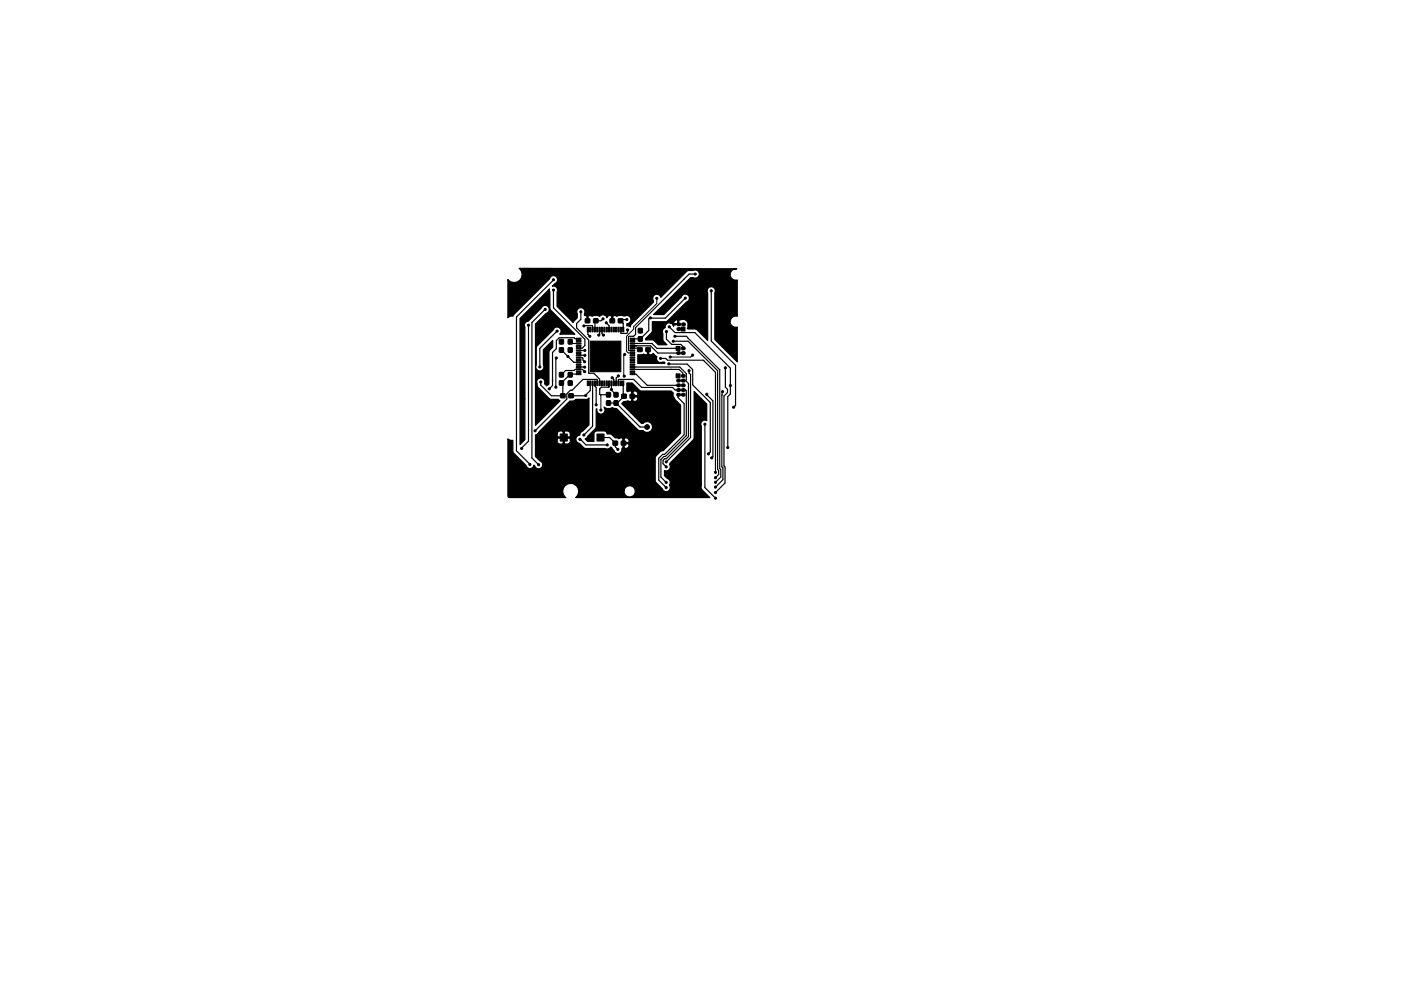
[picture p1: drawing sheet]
<svg xmlns="http://www.w3.org/2000/svg" width="297mm" height="210mm" viewBox="0 0 297 210" stroke-linecap="round" stroke-linejoin="round" font-family="sans-serif">
<g fill="#000" stroke="#000" stroke-width=".21">
<path d="M118.6 73.8h.9l-.1 .9h-.8zM118.6 72.1h.9l-.1 .9-.8-.1zM118.6 79.1h.9l-.1 .9-.8-.1zM120.5 79.1h.8v.9h-.8zM120.5 73.8h.8v.9h-.8zM120.5 72.1h.8v.9h-.8zM122.2 79.2h1v.3h-1zM122.2 78.7h1v.3h-1zM122.2 78.2h1v.3h-1zM122.2 77.7h1v.3h-1zM122.2 77.2h1v.3h-1zM122.2 76.7h1v.3h-1z"/>
<path d="M122.2 76.2h1v.3h-1zM122.2 75.7h1v.3h-1zM122.2 75.2h1v.3h-1zM122.2 74.7h1v.3h-1zM122.2 74.2h1v.3h-1zM122.2 73.7h1v.3h-1zM122.2 73.2h1v.3h-1zM122.2 72.7h1v.3h-1zM122.2 72.2h1v.3h-1zM122.2 71.7h1v.3h-1zM124.5 69.4h.3v1h-.3zM124.1 67.7l.9-.1v.8l-.9 .1z"/>
<path d="M125 69.4h.3v1h-.3zM125.1 72.4h6.5v6.5h-6.5zM125.5 69.4h.3v1h-.3zM126 69.4h.3v1h-.3zM126.5 69.4h.3v1h-.3zM125.9 67.7l.9-.1v.8l-.9 .1zM127 69.4h.3v1h-.3zM127.5 69.4h.3v1h-.3zM128 69.4h.3v1h-.3zM128.5 69.4h.3v1h-.3zM129 69.4h.3v1h-.3zM129.5 69.4h.3v1h-.3z"/>
<path d="M130 69.4h.3v1h-.3zM129.4 67.7l.9-.1v.8l-.9 .1zM130.5 69.4h.3v1h-.3zM131 69.4h.3v1h-.3zM131.5 69.4h.3v1h-.3zM131.1 67.7l.9-.1v.8l-.9 .1zM132 69.4h.3v1h-.3zM133.6 71.7h1v.3h-1zM133.6 72.2h1v.3h-1zM133.6 72.7h1v.3h-1zM133.6 73.2h1v.3h-1zM133.6 73.7h1v.3h-1z"/>
<path d="M133.6 74.2h1v.3h-1zM133.6 74.7h1v.3h-1zM133.6 75.2h1v.3h-1zM133.6 75.7h1v.3h-1zM133.6 76.2h1v.3h-1zM133.6 76.7h1v.3h-1zM133.6 77.2h1v.3h-1zM133.6 77.7h1v.3h-1zM133.6 78.2h1v.3h-1zM133.6 78.7h1v.3h-1zM133.6 79.2h1v.3h-1zM135.2 73.8l.9-.1v.9h-.9z"/>
<path d="M135.4 71.5h.8l-.1 .9-.8-.1zM135.4 69.7h.8l-.1 .9h-.8zM137 73.8l.9-.1v.9h-.9zM143.3 73.5h.9v.8h-.9zM144.4 69.4h.8v.8h-.8zM118.8 92.1h1.5v1.5h-1.5zM118.6 80.8h.9l-.1 .9h-.8zM118.9 83.6h.9v.8h-.9zM120.5 80.8h.8v.9h-.8zM120.6 83.6h.9l.1 .8h-1zM124.5 80.8h.3v1h-.3zM125 80.8h.3v1h-.3z"/>
<path d="M125.5 80.8h.3v1h-.3zM126 80.8h.3v1h-.3zM126.5 80.8h.3v1h-.3zM126.6 92.1h1.5v1.5h-1.5zM127 80.8h.3v1h-.3zM127.5 80.8h.3v1h-.3zM128 80.8h.3v1h-.3zM128.5 80.8h.3v1h-.3zM129 80.8h.3v1h-.3zM128.6 85l.8 .1v.9l-.8-.1zM128.6 83.3h.8v.9h-.8zM129.5 80.8h.3v1h-.3z"/>
<path d="M130 80.8h.3v1h-.3zM130.5 80.8h.3v1h-.3zM130 93.6h.9v.8h-.9zM130.2 85l.8 .1v.9l-.8-.1zM130.2 83.3h.8v.9h-.8zM131 80.8h.3v1h-.3zM131.5 80.8h.3v1h-.3zM132 80.8h.3v1h-.3zM131.7 93.6h.9l.1 .8h-.9zM131.9 83.7l.9-.1v.8l-.9 .1zM133.6 83.7l.9-.1v.8l-.9 .1zM143.3 79.3h.9v.9h-.9z"/>
<circle cx="117.4" cy="59.3" r=".23"/>
<circle cx="147.4" cy="58.1" r=".23"/>
<circle cx="112.1" cy="69" r=".23"/>
<circle cx="114.5" cy="77.8" r=".22"/>
<circle cx="115.6" cy="65.6" r=".22"/>
<circle cx="117.3" cy="61.5" r=".22"/>
<circle cx="117.9" cy="75.9" r=".22"/>
<circle cx="118.1" cy="70.2" r=".22"/>
<circle cx="120.4" cy="75.6" r=".22"/>
<circle cx="123.2" cy="66.1" r=".22"/>
<circle cx="123.8" cy="69.1" r=".22"/>
<circle cx="123.9" cy="78.8" r=".22"/>
<circle cx="123.9" cy="76.7" r=".22"/>
<circle cx="123.9" cy="77.9" r=".22"/>
<circle cx="124" cy="74.3" r=".23"/>
<circle cx="124" cy="75.4" r=".23"/>
<circle cx="125.1" cy="71.3" r=".23"/>
<circle cx="126.9" cy="71.1" r=".23"/>
<circle cx="127.8" cy="67.6" r=".22"/>
<circle cx="127.9" cy="71.1" r=".22"/>
<circle cx="128.5" cy="68.5" r=".22"/>
<circle cx="131.1" cy="79.7" r=".23"/>
<circle cx="132.3" cy="79.8" r=".23"/>
<circle cx="132.5" cy="75.2" r=".22"/>
<circle cx="132.9" cy="67.8" r=".22"/>
<circle cx="133.1" cy="70" r=".23"/>
<circle cx="137.9" cy="67.4" r=".22"/>
<circle cx="139.2" cy="63.3" r=".22"/>
<circle cx="140" cy="76" r=".23"/>
<circle cx="141.3" cy="70.3" r=".23"/>
<circle cx="141.8" cy="77.2" r=".23"/>
<circle cx="141.9" cy="69.3" r=".22"/>
<circle cx="142.1" cy="75.7" r=".23"/>
<circle cx="142.7" cy="72.4" r=".23"/>
<circle cx="143.1" cy="71.3" r=".23"/>
<circle cx="145.3" cy="63.2" r=".22"/>
<circle cx="146.1" cy="78.6" r=".22"/>
<circle cx="146.9" cy="75.3" r=".22"/>
<circle cx="150.8" cy="61.7" r=".23"/>
<circle cx="153.8" cy="78" r=".23"/>
<circle cx="110.6" cy="95.1" r=".23"/>
<circle cx="110.7" cy="81.9" r=".22"/>
<circle cx="111" cy="84.6" r=".22"/>
<circle cx="112.4" cy="98.5" r=".23"/>
<circle cx="113.5" cy="91.4" r=".22"/>
<circle cx="114.2" cy="98.6" r=".23"/>
<circle cx="114.6" cy="81" r=".23"/>
<circle cx="116.5" cy="82.5" r=".22"/>
<circle cx="117.9" cy="82.1" r=".22"/>
<circle cx="122.9" cy="93.2" r=".23"/>
<circle cx="123.8" cy="92.3" r=".22"/>
<circle cx="124.2" cy="83.9" r=".22"/>
<circle cx="126.4" cy="85.9" r=".23"/>
<circle cx="127.4" cy="87" r=".22"/>
<circle cx="128.7" cy="94.4" r=".23"/>
<circle cx="129.6" cy="82.6" r=".22"/>
<circle cx="129.8" cy="80.1" r=".22"/>
<circle cx="131" cy="95.3" r=".22"/>
<circle cx="137.2" cy="90.6" r=".5"/>
<circle cx="141.2" cy="99" r=".22"/>
<circle cx="141.3" cy="98" r=".22"/>
<circle cx="149.4" cy="90" r=".22"/>
<circle cx="149.8" cy="83.6" r=".22"/>
<circle cx="150.2" cy="96.3" r=".22"/>
<circle cx="150.9" cy="97.1" r=".22"/>
<circle cx="153.2" cy="83.1" r=".22"/>
<circle cx="154.3" cy="94.9" r=".22"/>
<circle cx="154.8" cy="81.8" r=".22"/>
<circle cx="155.6" cy="86.4" r=".22"/>
<circle cx="141.2" cy="102.3" r=".22"/>
<circle cx="141.2" cy="103.4" r=".22"/>
<circle cx="151.7" cy="100.2" r=".22"/>
<circle cx="151.7" cy="101.3" r=".22"/>
<circle cx="151.7" cy="105.7" r=".22"/>
<circle cx="151.7" cy="103.3" r=".22"/>
<circle cx="151.7" cy="104.5" r=".23"/>
<circle cx="151.7" cy="102.3" r=".23"/>
</g>
<g fill="#000">
<circle cx="143.8" cy="74.9" r=".43"/>
<circle cx="143.8" cy="69.8" r=".43"/>
<circle cx="143.8" cy="68.8" r=".43"/>
<circle cx="144.8" cy="73.9" r=".43"/>
<circle cx="144.8" cy="79.8" r=".43"/>
<circle cx="144.8" cy="74.9" r=".43"/>
<circle cx="144.8" cy="68.8" r=".43"/>
<circle cx="143.8" cy="83.8" r=".43"/>
<circle cx="143.8" cy="82.8" r=".43"/>
<circle cx="143.8" cy="81.8" r=".43"/>
<circle cx="143.8" cy="80.8" r=".43"/>
<circle cx="144.8" cy="82.8" r=".43"/>
<circle cx="144.8" cy="81.8" r=".43"/>
<circle cx="144.8" cy="80.8" r=".43"/>
<circle cx="144.8" cy="83.8" r=".43"/>
</g>
<g fill="none" stroke="#000" stroke-width=".25">
<path d="M117.3 59.4l-7.8 7.8v28.4l2.8 2.8M145 59.2h.1M147.4 58.1h-1.3l-11.3 11.4v1.4l-.5 .4h-.9l-.1 .2v2.8l.8 .1M112.1 69v24.6l-1.6 1.5M115.6 65.6l-2.8 2.8v28.8l1.4 1.4M117.4 61.5h.1M117.4 61.5v3.8l6.6 6.7v1.2M117.8 76v6.1M118.1 70.2h.1M118.1 70.2l-3.6 3.7v3.9M119 74.3l2.6 2.6h1.1M120.9 72.5l.4 .4h1.4"/>
<path d="M122.7 74.4h1.2M122.7 79.4h-1.7l-2 1.9 .3 .3v2.4h-2.4l-2.2-2.3v-.5M122.7 71.9h-.8l-.2-.2h-3.1l-.7 .6v1.7l-.8 .8v7l-.6 .7M122.7 77.9h1.2M122.7 75.9h.7l.2 .5 .3 .3M122.7 75.4h1.3M123.2 66.1v1.6l-1 .9v1l2.6 2.5v7l1.1 .1 1.2 1.2v.9M123.8 69.1h1.8v.8M123.9 78.8l-.4-.4h-1.6l-.2 .2h-1.8l-.9 .9M124 75.4h.1M124.1 73.3l-.7 .6h-.7M124.6 69.9v1l.5 .4"/>
<path d="M127.1 69.9v1l-.2 .2M127.6 69.9v.9l.3 .3M127.8 67.6l-.4 .5h-1.1l-.2 .1v1.7M128.5 68.5l.6 .6v.8M131.1 79.7l-.5 .5v1.1M131.6 69.9l.1 .8h1.2l.2-.1v-.6M132.9 67.8h-1.1l-.2 .3 .5 .5v1.3M134.1 79.4h.7l2.4 2.4h6.6M134.1 72.9h4.1l1.1 1h4.5M134.1 78.4h9.9l.8 .7v.7M134.1 77.9h10l1.4 1.4v1.3l-.1 .2M134.1 73.9h1.3l.3 .3"/>
<path d="M134.1 73.4h3.8l1.6 1.5h4.3M134.8 73.4h.1M135 73.4h.1M138 67.5l-.5 .1v2.5l-1.7 1.8h-1.7M140.1 76h1.1l.3 .4h7.6l2.6 2.6v21.2M141.3 70.4v1.6l1.1 1.1h2l.4 .4v.4M141.8 77.2h3.9l1.2 1.2v3.3l3.7 3.7v10.5l-.4 .3M141.9 69.3l1.2 1.3h4.2l7.6 7.5v5.5l-.6 .5v10.8M142.7 72.4h3.2l6.2 6.2v21l.3 .2v.9l-.7 .6M143.1 71.3h2.4l7.1 7.1v21l.2 .2v1.6l-1.1 1.1M145.3 63.2l-4.2 4.3h-3.2M146.1 78.6v.5l.3 .4v13.3l-5.2 5.2"/>
<path d="M146.1 78.7l-.1 .2M150.8 61.7v10.6l5.1 5.2v8.5l-.3 .4M153.8 78v4.1l.4 .5v.7l-.7 .7v14.9l.2 .2v3.4l-2 2M110.7 81.9l.4 .3v2.4M122.9 93.2l.3 .2M123.2 93.3l1 1.1h4.5M125.1 81.3v1.6l-1.1 1.1h-2.9M125.6 81.3v9.2l-1.8 1.8M126.1 81.3v.6l.3 .3v3.7M126.6 81.3v-.8h-3l-2.3 2.3h-.4l-.7 .8v1.1l-6.7 6.7M127.3 92.8h2l1.2 1.2v.8l.5 .5M129.1 81.3v.8"/>
<path d="M129.1 82l-.1 .1h-1.5l-.3 .4v1.1l1.8 .2 .1-.2M129.1 82.1h.1M129.6 81.3v1.5l1 1M129.8 80.1l.3 .4v.8M130.6 85.5l5.1 5.1h1.2M131.1 81.3v-.7l.1-.1h3.1l1.8 1.7h6.5l.6 .6h.6M132.1 81.3v2.6l.2 .2-1.4 1.4h-1.9M143.8 83.8v.6l1.3 1.2v6.6l-4.2 4.2h-.4l-.8 .8v4.7l1.5 1.5M144.8 82.8h.6l.1 .1v9.5l-4.4 4.4h-.3l-.7 .7v3.7l1.1 1.1M144.8 80.8h.6M145.4 80.8l.6 .5v11.3l-4.7 4.7h-.4l-.3 .4v.7l.6 .6M146 93.3h.1"/>
<path d="M149.5 90v13.3M149.9 83.8l1.3 1.2v11.9l-.3 .2M153.2 83.1l-.2 .7v15.2l.3 .3v2.5l-1.6 1.5M149.4 103.4l2.3 2.3"/>
</g>
<path d="M132.5 75.2l-.3 .2v4.3M139.2 63.3v1.1l-4.8 4.9v.5l-1.6 1.5v3.2l.4 .4h.9M146.8 75.4l-.3 .3h-4.3M127.3 83.8l.1 .1v3.1" fill="none" stroke="#000" stroke-width=".21"/>
<path d="M107.7 59.3a1.68 1.68 0 0 0 2.5 .2 1.68 1.68 0 0 0-.2-2.6l46.2 .2a1.2 1.2 0 0 0-1.4 1.2 1.2 1.2 0 0 0 1.5 1.1v7.7a1.19 1.19 0 0 0-1.5 1.1 1.19 1.19 0 0 0 1.5 1.2v7.4l-4.7-4.8v-9.9a.87 .87 0 0 0-.8-1.3 .87 .87 0 0 0-.8 1.3v10.1l-2.4-2.4-1.9-.1a1.26 1.26 0 0 0-1-1.9l-.8 .1-.2 .9-.8 .1-.1 .3-.6-.7 1.5 .2v-.8l-.2-.1-.3 .2-.4 .5h-.6a.86 .86 0 0 0-1.2 1 .84 .84 0 0 0-.5 1.3l.1 1.4 .8 .9h-1.8l-1.1-.9-1.6-.1v-.2l1.4-1.5v-2.1l3-.1 4.2-4.1a.87 .87 0 0 0 .4-1.5 .87 .87 0 0 0-1.4 .4l-3.8 3.7h-2.1l7.8-7.8h.6a.87 .87 0 0 0 1.3-.8 .87 .87 0 0 0-1.3-.7h-.9l-.5 .2-5.5 5.5a.87 .87 0 0 0-1.2-.6 .87 .87 0 0 0-.4 1.3v.3l-4.7 4.7-.2 .6-.7-.3v-.4a.88 .88 0 0 0 .8-1.1 .88 .88 0 0 0-1.2-.6l-1.2-.1-.5 .2-.7-.1-.2 .1v1.1h-.2v-1.1a.61 .61 0 0 0-1 .3 .86 .86 0 0 0-.7-.6 .86 .86 0 0 0-.9 .3 1.63 1.63 0 0 0-1.6 0l-.3-.1-.5 .1v1.1h-.3v-1.1l-.1-.1h-.4v-.4a.87 .87 0 0 0-.8-1.3 .87 .87 0 0 0-.7 1.3v.8l-.9 1-3.4-3.4v-3a.86 .86 0 0 0-.1-1 .86 .86 0 0 0-.9-.3l.6-.6a.87 .87 0 0 0 .2-1.4 .87 .87 0 0 0-1.4 .5l-7.5 7.5-.2 .4h-.5l-.6 .3zM110.3 67.6l6.2-6.3 .1 4.3 5.3 5.3h-3.2a.87 .87 0 0 0-.1-1.4 .87 .87 0 0 0-1.3 .5l-3.6 3.6v3.8a.87 .87 0 0 0 .7 1.3 .87 .87 0 0 0 .8-1.3v-3.2l2-2v1.5l-.6 .5-.2 .6v6.3a.66 .66 0 0 1-.5 .8l-.5-.5a.9 .9 0 0 0-.9-1.2 .9 .9 0 0 0-.6 1.4l.2 .6 2.3 2.3 .5 .2h1.4l.4 .3-5.2 5.2v-21.5l2.3-2.2a.87 .87 0 0 0 .5-1.4 .87 .87 0 0 0-1.5 .2l-2.7 2.8a.85 .85 0 0 0-.8 1.3v23.9l-1 1zM118.9 72.4h.3v.2l-.3 .1zM120.8 74.1h.2v.3h-.2zM135.6 70h.3v.3h-.3zM135.2 75.3h.8l.5-.2 .6 .2 .2-.2v-1h.3l-.1 1a.61 .61 0 0 0 1-.1l.8 .6a.86 .86 0 0 0 .1 1.1 .86 .86 0 0 0 1.1 .1h.3l.1 .3h-5.7zM120.8 81.1h.2v.3h-.2zM107.7 93.1l.6 .3h.4l.1 2.5 2.7 2.8a.87 .87 0 0 0 .9 .7 .87 .87 0 0 0 .8-.7l.3 .4a.87 .87 0 0 0 1.4 0 .87 .87 0 0 0-.5-1.3l-.9-.9v-3.8h4.6v.6l.3 .4 .8 .1 .2-.1v-1.1h.2v1.1l.2 .1h.6l.4-.3 .1-.8-.2-.1-7.2 .1v-.8l.6-.3h4v.5l.2 .2h1.1v-1.1h.2v1.1h1.1l.2-.2v-.5l-.5-.6h-.6l-.2 .2-1-.2-.5 .6h-4l6.7-6.9a1.13 1.13 0 0 0 1.3-.4l2.3 .1 .5-.4v5.7l-1.4 1.4a.82 .82 0 0 0-.6 .8 .89 .89 0 0 0-.8 .9 .89 .89 0 0 0 .8 .9l1.1 1 4.6 .2a.84 .84 0 0 0 .9-.5l.8 1a.87 .87 0 0 0 1.1 .4 .87 .87 0 0 0 .4-1.1l.3-.1v-.9h.2v.9l.2 .1a.69 .69 0 0 0 .9-.8l-.2-.2h-1.1v-1h.2v.8h.9a.58 .58 0 0 0 .1-.6 .58 .58 0 0 0-.4-.4l-.6 .2-.8-.2-.3 .2-.8-.2-.8-.8h-.9l-.4-.6-1.7-.1a.65 .65 0 0 0-.7 .7v1.5h-1.3l-.5-.5 2.3-2.3v-4h.2a.9 .9 0 0 0 1.1 1 .9 .9 0 0 0 .4-1.4 1.41 1.41 0 0 0 1.7 .1l.9 .2 4.5 4.4 .5 .3h.7a1.15 1.15 0 0 0 1.6 0 1.15 1.15 0 0 0 0-1.6 1.15 1.15 0 0 0-1.6 0h-.4l-4.2-4.2 .5-.4 .8-.2 .7 .2 .1-.2v-.8h.3v.8l.2 .2a.69 .69 0 0 0 .8-.9l-.1-.1h-1.2v-1.1h.3v.8h.9a.58 .58 0 0 0 .1-.6 .58 .58 0 0 0-.5-.3l-.5 .1-.4-.1-.7 .1-.2-.1v-1.7h1.1l1.8 1.6 6.5 .1 .4 .4a1.58 1.58 0 0 0 .5 1.5l1.1 1.1v5.9l-3.7 3.7-.6 .3-.9 .8-.2 .5 .1 5 1.4 1.5a.9 .9 0 0 0 1.3 .5 .9 .9 0 0 0 .3-1.4 .86 .86 0 0 0-.5-1.3l-.6-.6v-1.1a.9 .9 0 0 0 1-.2 .9 .9 0 0 0 .1-1.1l5.1-5.4 .1-10 2.6 2.6v3.5l-.2-.1a.87 .87 0 0 0-.9 .4 .87 .87 0 0 0 0 .9l-.1 13 .2 .5 1.7 1.7h-28.5l.6-.7 .1-.9h9.6a1.2 1.2 0 0 0 1.4 1.4 1.2 1.2 0 0 0 .8-1.8 1.2 1.2 0 0 0-2 0l-.2 .4h-9.6a1.68 1.68 0 0 0-2.6-1.2 1.68 1.68 0 0 0-.1 2.8l-12.2-.1z" fill="#000" stroke="#000" stroke-width=".25"/>
</svg>
